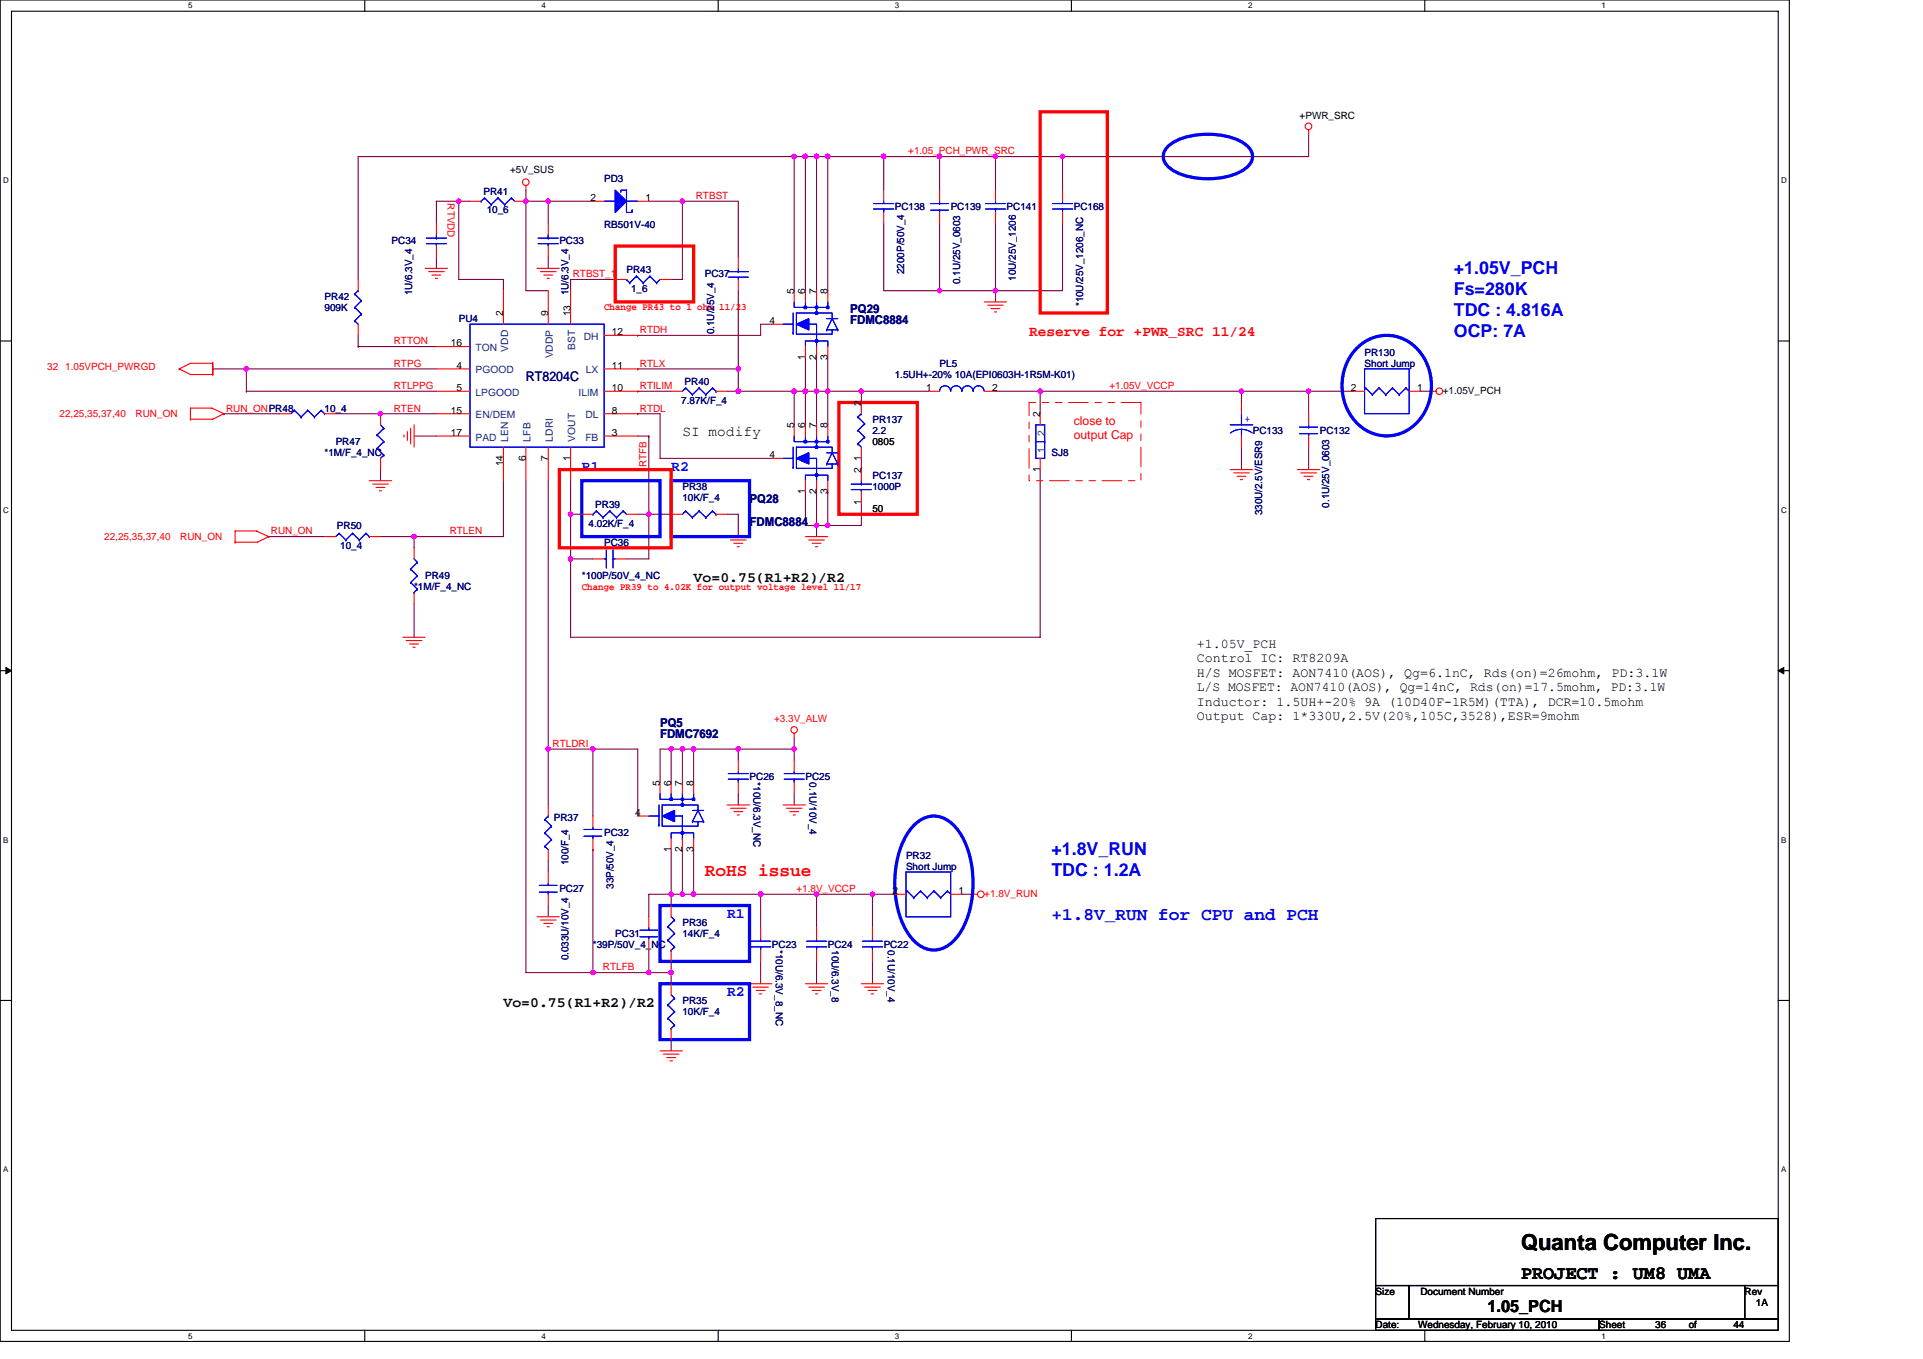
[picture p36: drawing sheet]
<svg xmlns="http://www.w3.org/2000/svg" width="297mm" height="210mm" viewBox="0 0 297 210" stroke-linecap="round" stroke-linejoin="round" font-family="sans-serif">
<defs><g id="words">
<text font-size="3.4" x="234.9" y="193.2">Quanta Computer Inc.</text>
<text font-size="2.9" x="234.9" y="197.7">PROJECT : UM8 UMA</text>
<g font-size="2.8" fill="#00f">
<text x="224.6" y="42.3">+1.05V_PCH</text>
<text x="224.6" y="45.6">Fs=280K</text>
<text x="224.6" y="48.8">TDC : 4.816A</text>
<text x="224.6" y="52.1">OCP: 7A</text>
<text x="162.4" y="132.1">+1.8V_RUN</text>
<text x="162.4" y="135.4">TDC : 1.2A</text>
<text x="162.4" y="142.2">+1.8V_RUN for CPU and PCH</text>
</g>
<text font-size="2.8" fill="#f00" x="108.9" y="135.3">RoHS issue</text>
<text font-size="2.6" x="229.8" y="202.8">1.05_PCH</text>
<text font-size="2.2" fill="#f00" x="159" y="52">Reserve for +PWR_SRC 11/24</text>
<g font-size="2.2">
<text x="105.4" y="67.4">SI modify</text>
<text x="107.1" y="90">Vo=0.75(R1+R2)/R2</text>
<text x="77.8" y="155.6">Vo=0.75(R1+R2)/R2</text>
</g>
<g font-size="2.2" fill="#00f">
<text x="89.9" y="72.7">R1</text>
<text x="103.7" y="72.7">R2</text>
<text x="112.3" y="141.8">R1</text>
<text x="112.3" y="153.9">R2</text>
</g>
<text font-size="2.1" fill="#000080" x="81.2" y="58.8">RT8204C</text>
<g font-size="2.1">
<text x="184.9" y="100.1">+1.05V_PCH</text>
<text x="184.9" y="102.3">Control IC: RT8209A</text>
<text x="184.9" y="104.6">H/S MOSFET: AON7410(AOS), Qg=6.1nC, Rds(on)=26mohm, PD:3.1W</text>
<text x="184.9" y="106.8">L/S MOSFET: AON7410(AOS), Qg=14nC, Rds(on)=17.5mohm, PD:3.1W</text>
<text x="184.9" y="109">Inductor: 1.5UH+-20% 9A (10D40F-1R5M)(TTA), DCR=10.5mohm</text>
<text x="184.9" y="111.2">Output Cap: 1*330U,2.5V(20%,105C,3528),ESR=9mohm</text>
</g>
<g font-size="1.9" fill="#000080">
<text x="131.3" y="48.4">PQ29</text>
<text x="131.3" y="50.1">FDMC8884</text>
<text x="115.8" y="77.8">PQ28</text>
<text x="115.8" y="81.2">FDMC8884</text>
<text x="102" y="112.3">PQ5</text>
<text x="102" y="114">FDMC7692</text>
</g>
<g font-size="1.9" fill="#f00">
<text x="165.9" y="65.6">close to</text>
<text x="165.9" y="67.8">output Cap</text>
</g>
<g font-size="1.5" fill="#f00">
<text x="140.3" y="23.9">+1.05_PCH_PWR_SRC</text>
<text x="69.1" y="31.4" transform="rotate(90 69.1 31.4)">RTVDD</text>
<text x="107.5" y="30.8">RTBST</text>
<text x="88.5" y="42.8">RTBST_1</text>
<text x="93.3" y="47.9">Change PR43 to 1 ohm 11/23</text>
<text x="60.8" y="53.2">RTTON</text>
<text x="98.8" y="51.5">RTDH</text>
<text x="7.3" y="57.2">32</text>
<text x="10.1" y="57.2">1.05VPCH_PWRGD</text>
<text x="60.8" y="56.7">RTPG</text>
<text x="98.8" y="56.7">RTLX</text>
<text x="9.2" y="64.5">22,25,35,37,40</text>
<text x="21" y="64.5">RUN_ON</text>
<text x="34.9" y="63.6">RUN_ONPR48</text>
<text x="60.8" y="63.6">RTEN</text>
<text x="60.8" y="60.1">RTLPPG</text>
<text x="98.8" y="63.6">RTDL</text>
<text x="98.8" y="60.1">RTILIM</text>
<text x="171.4" y="60.1">+1.05V_VCCP</text>
<text x="99.9" y="72.2" transform="rotate(-90 99.9 72.2)">RTFB</text>
<text x="16.1" y="83.4">22,25,35,37,40</text>
<text x="27.9" y="83.4">RUN_ON</text>
<text x="41.8" y="82.6">RUN_ON</text>
<text x="69.5" y="82.6">RTLEN</text>
<text x="89.9" y="91.1">Change PR39 to 4.02K for output voltage level 11/17</text>
<text x="119.6" y="111.6">+3.3V_ALW</text>
<text x="85.4" y="115.4">RTLDRI</text>
<text x="123" y="137.8">+1.8V_VCCP</text>
<text x="152" y="138.5">+1.8V_RUN</text>
<text x="93.1" y="149.9">RTLFB</text>
</g>
<g font-size="1.5">
<text x="200.7" y="18.3">+PWR_SRC</text>
<text x="78.8" y="26.8">+5V_SUS</text>
<text x="91.2" y="31.1">2</text>
<text x="99.7" y="31.1">1</text>
<text x="122.7" y="45.4" transform="rotate(-90 122.7 45.4)">5</text>
<text x="124.4" y="45.4" transform="rotate(-90 124.4 45.4)">6</text>
<text x="126.1" y="45.4" transform="rotate(-90 126.1 45.4)">7</text>
<text x="127.8" y="45.4" transform="rotate(-90 127.8 45.4)">8</text>
<text x="69.6" y="53.5">16</text>
<text x="77.7" y="48.9" transform="rotate(-90 77.7 48.9)">2</text>
<text x="84.7" y="48.9" transform="rotate(-90 84.7 48.9)">9</text>
<text x="88.1" y="48.9" transform="rotate(-90 88.1 48.9)">13</text>
<text x="94.5" y="51.8">12</text>
<text x="118.8" y="50.1">4</text>
<text x="70.5" y="57">4</text>
<text x="94.5" y="57">11</text>
<text x="124.4" y="55.6" transform="rotate(-90 124.4 55.6)">1</text>
<text x="126.1" y="55.6" transform="rotate(-90 126.1 55.6)">2</text>
<text x="127.8" y="55.6" transform="rotate(-90 127.8 55.6)">3</text>
<text x="69.6" y="63.9">15</text>
<text x="70.5" y="60.4">5</text>
<text x="94.5" y="63.9">8</text>
<text x="94.5" y="60.4">10</text>
<text x="133" y="62.7" transform="rotate(-90 133 62.7)">2</text>
<text x="143" y="60.4">1</text>
<text x="153.2" y="60.4">2</text>
<text x="160.7" y="64.4" transform="rotate(-90 160.7 64.4)">2</text>
<text x="208.7" y="60.4">2</text>
<text x="218.9" y="60.4">1</text>
<text x="222.9" y="60.8">+1.05V_PCH</text>
<text x="69.6" y="67.4">17</text>
<text x="81.2" y="71.2" transform="rotate(-90 81.2 71.2)">6</text>
<text x="84.7" y="71.2" transform="rotate(-90 84.7 71.2)">7</text>
<text x="88.1" y="71.2" transform="rotate(-90 88.1 71.2)">1</text>
<text x="94.5" y="67.4">3</text>
<text x="118.8" y="70.8">4</text>
<text x="122.7" y="66.2" transform="rotate(-90 122.7 66.2)">5</text>
<text x="124.4" y="66.2" transform="rotate(-90 124.4 66.2)">6</text>
<text x="126.1" y="66.2" transform="rotate(-90 126.1 66.2)">7</text>
<text x="127.8" y="66.2" transform="rotate(-90 127.8 66.2)">8</text>
<text x="133" y="71.2" transform="rotate(-90 133 71.2)">1</text>
<text x="134.8" y="68.8">0805</text>
<text x="77.7" y="72.1" transform="rotate(-90 77.7 72.1)">14</text>
<text x="124.4" y="76.4" transform="rotate(-90 124.4 76.4)">1</text>
<text x="126.1" y="76.4" transform="rotate(-90 126.1 76.4)">2</text>
<text x="127.8" y="76.4" transform="rotate(-90 127.8 76.4)">3</text>
<text x="133" y="73.1" transform="rotate(-90 133 73.1)">2</text>
<text x="160.7" y="72.9" transform="rotate(-90 160.7 72.9)">1</text>
<text x="133" y="78.1" transform="rotate(-90 133 78.1)">1</text>
<text x="134.8" y="79.1">50</text>
<text x="101.9" y="121.4" transform="rotate(-90 101.9 121.4)">5</text>
<text x="103.6" y="121.4" transform="rotate(-90 103.6 121.4)">6</text>
<text x="105.4" y="121.4" transform="rotate(-90 105.4 121.4)">7</text>
<text x="107.1" y="121.4" transform="rotate(-90 107.1 121.4)">8</text>
<text x="98.1" y="126.1">4</text>
<text x="103.6" y="131.6" transform="rotate(-90 103.6 131.6)">1</text>
<text x="105.4" y="131.6" transform="rotate(-90 105.4 131.6)">2</text>
<text x="107.1" y="131.6" transform="rotate(-90 107.1 131.6)">3</text>
<text x="137.9" y="138.2">2</text>
<text x="148.1" y="138.2">1</text>
<text x="212.5" y="200">Size</text>
<text x="219.4" y="200">Document Number</text>
<text x="269.5" y="200">Rev</text>
<text x="271.2" y="201.8">1A</text>
<text x="212.5" y="205.2">Date:</text>
<text x="219.1" y="205.2">Wednesday, February 10, 2010</text>
<text x="247" y="205.2">Sheet</text>
<text x="255.7" y="205.2">36</text>
<text x="260.9" y="205.2">of</text>
<text x="267.8" y="205.2">44</text>
</g>
<g font-size="1.5" fill="#000080">
<text x="93.3" y="28.2">PD3</text>
<text x="74.7" y="30.1">PR41</text>
<text x="75.2" y="32.9">10_6</text>
<text x="93.3" y="35.3">RB501V-40</text>
<text x="138.2" y="32.5">PC138</text>
<text x="146.9" y="32.5">PC139</text>
<text x="155.5" y="32.5">PC141</text>
<text x="165.9" y="32.5">PC168</text>
<text x="60.5" y="37.7">PC34</text>
<text x="86.4" y="37.7">PC33</text>
<text x="50.1" y="46.3">PR42</text>
<text x="63.7" y="45.6" transform="rotate(-90 63.7 45.6)">1U/6.3V_4</text>
<text x="87.8" y="45.6" transform="rotate(-90 87.8 45.6)">1U/6.3V_4</text>
<text x="96.8" y="42.2">PR43</text>
<text x="97.5" y="45.1">1_6</text>
<text x="108.9" y="42.9">PC37</text>
<text x="139.7" y="42.3" transform="rotate(-90 139.7 42.3)">2200P/50V_4</text>
<text x="148.3" y="43.9" transform="rotate(-90 148.3 43.9)">0.1U/25V_0603</text>
<text x="156.9" y="43.4" transform="rotate(-90 156.9 43.4)">10U/25V_1206</text>
<text x="167.3" y="47.3" transform="rotate(-90 167.3 47.3)">*10U/25V_1206_NC</text>
<text x="50.1" y="48">909K</text>
<text x="70.9" y="49.8">PU4</text>
<text x="110.3" y="51.6" transform="rotate(-90 110.3 51.6)">0.1U/25V_4</text>
<text x="105.7" y="59.4">PR40</text>
<text x="138.2" y="58.4">1.5UH+-20% 10A(EPI0603H-1R5M-K01)</text>
<text x="145.1" y="56.7">PL5</text>
<text x="210.8" y="54.9">PR130</text>
<text x="210.8" y="56.7">Short Jump</text>
<text x="50.1" y="63.6">10_4</text>
<text x="105.2" y="62.4">7.87K/F_4</text>
<text x="134.8" y="65.3">PR137</text>
<text x="50.1" y="70.5">*1M/F_4_NC</text>
<text x="51.9" y="68.8">PR47</text>
<text x="134.8" y="67">2.2</text>
<text x="162.4" y="70.5">SJ8</text>
<text x="193.5" y="67">PC133</text>
<text x="203.9" y="67">PC132</text>
<text x="105.4" y="75.7">PR38</text>
<text x="105.4" y="77.4">10K/F_4</text>
<text x="134.8" y="74">PC137</text>
<text x="134.8" y="75.7">1000P</text>
<text x="52" y="81.7">PR50</text>
<text x="90.9" y="81.4">4.02K/F_4</text>
<text x="91.9" y="78.4">PR39</text>
<text x="194.9" y="79.6" transform="rotate(-90 194.9 79.6)">330U/2.5V/ESR9</text>
<text x="205.3" y="78.4" transform="rotate(-90 205.3 78.4)">0.1U/25V_0603</text>
<text x="52.6" y="84.8">10_4</text>
<text x="65.7" y="89.5">PR49</text>
<text x="89.9" y="89.5">*100P/50V_4_NC</text>
<text x="93.3" y="84.3">PC36</text>
<text x="64" y="91.2">*1M/F_4_NC</text>
<text x="115.8" y="120.6">PC26</text>
<text x="116.4" y="120.9" transform="rotate(90 116.4 120.9)">*10U/6.3V_NC</text>
<text x="124.4" y="120.6">PC25</text>
<text x="125" y="120.9" transform="rotate(90 125 120.9)">0.1U/10V_4</text>
<text x="85.6" y="126.8">PR37</text>
<text x="93.3" y="129.2">PC32</text>
<text x="86.4" y="137.9">PC27</text>
<text x="87.8" y="133.7" transform="rotate(-90 87.8 133.7)">100/F_4</text>
<text x="94.8" y="137.3" transform="rotate(-90 94.8 137.3)">33P/50V_4</text>
<text x="140" y="132.7">PR32</text>
<text x="140" y="134.4">Short Jump</text>
<text x="105.4" y="143">PR36</text>
<text x="87.8" y="148.4" transform="rotate(-90 87.8 148.4)">0.033U/10V_4</text>
<text x="91.6" y="146.5">*39P/50V_4_NC</text>
<text x="95" y="144.8">PC31</text>
<text x="105.4" y="144.8">14K/F_4</text>
<text x="119.2" y="146.5">PC23</text>
<text x="119.9" y="146.8" transform="rotate(90 119.9 146.8)">*10U/6.3V_8_NC</text>
<text x="127.9" y="146.5">PC24</text>
<text x="128.5" y="146.8" transform="rotate(90 128.5 146.8)">10U/6.3V_8</text>
<text x="136.5" y="146.5">PC22</text>
<text x="137.1" y="146.8" transform="rotate(90 137.1 146.8)">0.1U/10V_4</text>
<text x="105.4" y="155.1">PR35</text>
<text x="105.4" y="156.8">10K/F_4</text>
</g>
<g font-size="1.5" fill="#004080">
<text x="90.2" y="52.5">DH</text>
<text x="73.5" y="57.7">PGOOD</text>
<text x="73.5" y="54.3">TON</text>
<text x="78.5" y="54.3" transform="rotate(-90 78.5 54.3)">VDD</text>
<text x="85.4" y="55.4" transform="rotate(-90 85.4 55.4)">VDDP</text>
<text x="88.9" y="54.1" transform="rotate(-90 88.9 54.1)">BST</text>
<text x="90.5" y="57.7">LX</text>
<text x="73.5" y="61.2">LPGOOD</text>
<text x="73.5" y="64.6">EN/DEM</text>
<text x="89.4" y="61.2">ILIM</text>
<text x="90.4" y="64.6">DL</text>
<text x="73.5" y="68.1">PAD</text>
<text x="78.5" y="68.2" transform="rotate(-90 78.5 68.2)">LEN</text>
<text x="82" y="68.2" transform="rotate(-90 82 68.2)">LFB</text>
<text x="85.4" y="68.2" transform="rotate(-90 85.4 68.2)">LDRI</text>
<text x="88.9" y="68.2" transform="rotate(-90 88.9 68.2)">VOUT</text>
<text x="90.4" y="68.1">FB</text>
<text x="161.4" y="70" transform="rotate(-90 161.4 70)">1</text>
<text x="161.4" y="67.4" transform="rotate(-90 161.4 67.4)">2</text>
</g>
<text font-size="1.5" fill="#00f" x="192.3" y="65.2">+</text>
<g font-size="1.2">
<text x="29.1" y="1.3">5</text>
<text x="83.6" y="1.3">4</text>
<text x="138.2" y="1.3">3</text>
<text x="192.8" y="1.3">2</text>
<text x="247.4" y="1.3">1</text>
<text x=".5" y="28.3">D</text>
<text x="275.1" y="28.3">D</text>
<text x=".5" y="79.2">C</text>
<text x="275.1" y="79.2">C</text>
<text x=".5" y="130.2">B</text>
<text x="275.1" y="130.2">B</text>
<text x=".5" y="181.1">A</text>
<text x="275.1" y="181.1">A</text>
<text x="29.1" y="206.8">5</text>
<text x="83.6" y="206.8">4</text>
<text x="138.2" y="206.8">3</text>
<text x="192.8" y="206.8">2</text>
<text x="247.4" y="206.8">1</text>
</g>
</g></defs>
<path d="M0 0h276.4v207.3h-276.4zM1.8 1.7h272.9v203.8h-272.9z" fill="none" stroke="#000" stroke-width=".17"/>
<g fill="#fff">
<path d="M29.1 .2h.6v1.4h-.6z"/>
<path d="M29.1 205.7h.6v1.4h-.6z"/>
</g>
<path d="M56.3 0v1.7M56.3 205.5v1.8" fill="none" stroke="#000" stroke-width=".17"/>
<g fill="#fff">
<path d="M83.6 .2h.7v1.4h-.7z"/>
<path d="M83.6 205.7h.7v1.4h-.7z"/>
</g>
<path d="M110.9 0v1.7M110.9 205.5v1.8" fill="none" stroke="#000" stroke-width=".17"/>
<g fill="#fff">
<path d="M138.2 .2h.7v1.4h-.7z"/>
<path d="M138.2 205.7h.7v1.4h-.7z"/>
</g>
<path d="M165.5 0v1.7M165.5 205.5v1.8" fill="none" stroke="#000" stroke-width=".17"/>
<g fill="#fff">
<path d="M192.8 .2h.6v1.4h-.6z"/>
<path d="M192.8 205.7h.6v1.4h-.6z"/>
</g>
<path d="M220.1 0v1.7M220.1 205.5v1.8" fill="none" stroke="#000" stroke-width=".17"/>
<g fill="#fff">
<path d="M247.4 .2h.6v1.4h-.6z"/>
<path d="M247.4 205.7h.6v1.4h-.6z"/>
<path d="M.5 27.2h.8v1.4h-.8z"/>
<path d="M275.1 27.2h.9v1.4h-.9z"/>
<path d="M.5 78.1h.8v1.4h-.8z"/>
<path d="M275.1 78.1h.9v1.4h-.9z"/>
</g>
<path d="M0 52.7h1.8M274.7 52.7h1.7" fill="none" stroke="#000" stroke-width=".17"/>
<g fill="#fff">
<path d="M.5 129.1h.8v1.4h-.8z"/>
<path d="M275.1 129.1h.8v1.4h-.8z"/>
</g>
<path d="M0 103.6h1.8M274.7 103.6h1.7" fill="none" stroke="#000" stroke-width=".17"/>
<path d="M.9 103.1l.9 .5-.9 .5zM274.7 103.6l.8-.5v1z" fill="#000" stroke="#000" stroke-width=".15"/>
<g fill="#fff">
<path d="M.5 180h.8v1.4h-.8z"/>
<path d="M275.1 180h.8v1.4h-.8z"/>
</g>
<path d="M0 154.6h1.8M274.7 154.6h1.7M212.5 188.3h62.2v10.3h-62.2zM212.5 198.6h5.2v5.2h-5.2zM217.7 198.6h51.8v5.2h-51.8zM269.5 198.6h5.2v5.2h-5.2zM212.5 203.8h34.5v1.7h-34.5zM247 203.8h27.7v1.7h-27.7z" fill="none" stroke="#000" stroke-width=".17"/>
<g fill="none" stroke="#800040" stroke-width=".17">
<path d="M67.4 31.1v3.4M67.4 39.7v1.8M67.4 31.1h.1M67.4 31.1h3.5M70.9 31.1v12.1h6.9v1.7M70.9 31.1h1.7M81.2 31.1h3.5M81.2 29.4v1.7M81.2 31.1h.1M81.2 31.1v13.8h3.5M84.7 31.1h.1M84.7 31.1v3.4"/>
<path d="M84.7 39.7v1.8M84.7 31.1h6.9M100.2 31.1h5.2M105.4 31.1h.1M105.4 31.1h8.6v8.6M105.4 31.1v12.1h-1.7M122.7 24.2h.1M122.7 24.2h-67.4v19M122.7 24.2v20.7M122.7 24.2h31.1M124.4 24.2h.1M124.4 24.2v20.7"/>
<path d="M126.1 24.2h.1M126.1 24.2v20.7M127.9 24.2h.1M127.9 24.2v20.7M136.5 24.2h.1M136.5 34.5v10.4h8.6M136.5 24.2v5.2M145.1 24.2v5.2M145.1 34.5v10.4M145.1 24.2h.1M153.8 34.5v10.4M153.8 24.2h.1"/>
<path d="M153.8 24.2h10.3M153.8 24.2v5.2M164.1 24.2h.1M164.1 34.5v10.4h-10.3M164.1 24.2v5.2M202.1 20.7v3.5h-38M32.9 57h.1M32.9 57h34.5M38.1 57h.1M38.1 57v3.5M55.3 53.6h.1M55.3 51.8v1.8"/>
<path d="M55.3 53.6h12.1M88.1 43.2h.1M88.1 43.2h6.9M88.1 43.2v1.7M98.5 51.8h.1M98.5 57h.1M98.5 57h15.5M114 44.9v12.1M114 57h.1M114 57v3.5M119.2 50.1h-1.7v1.7h-19M124.4 55.3v5.2"/>
<path d="M126.1 55.3v5.2M127.9 55.3v5.2M145.1 44.9h.1M145.1 44.9h8.7M153.8 44.9v1.8M153.8 44.9h.1M34.6 63.9h.1M34.6 63.9h8.6M38.1 60.5h.1M38.1 60.5h29.3M51.9 63.9h6.9M58.8 63.9h.1"/>
<path d="M58.8 72.6v1.7M58.8 63.9h8.6M64 67.4h3.4M77.8 74.3v8.6h-13.8M81.2 74.3v76h10.4M84.7 74.3v41.4M88.1 79.5h1.8M88.1 74.3v5.2M88.1 79.5h.1M88.1 79.5v6.9M98.5 67.4h1.7M98.5 79.5h1.7"/>
<path d="M98.5 63.9h3.5v6.9h17.2M98.5 63.9h.1M98.5 60.5h.1M98.5 60.5h5.2M100.2 67.4h.1M100.2 79.5h.1M100.2 79.5v6.9h-3.4M100.2 67.4v12.1M100.2 79.5h3.5M112.3 79.5h1.7v3.4M112.3 60.5h1.7M114 60.5h.1"/>
<path d="M114 60.5h12.1M122.7 60.5h.1M122.7 60.5v5.1M124.4 76v5.2h1.7M124.4 60.5v5.1M124.4 60.5h.1M126.1 60.5v5.1M126.1 76h.1M126.1 60.5h1.8M126.1 76v5.2M127.9 76h.1M127.9 60.5v5.1"/>
<path d="M127.9 60.5h5.2v1.7M127.9 60.5h.1M127.9 76v5.2M133.1 77.7v3.5h-5.2M133.1 60.5h.1M133.1 70.8v1.8M133.1 60.5h10.3M153.8 60.5h6.9v3.4M160.7 72.6v25.9h-72.6v-12.1M160.7 60.5h.1M160.7 60.5h31.1M191.8 69.1v3.5"/>
<path d="M191.8 60.5h.1M191.8 60.5h10.3M191.8 60.5v1.7M202.1 60.5h.1M202.1 69.1v3.5M202.1 60.5v3.4M202.1 60.5h6.9M219.4 60.5h1.7M41.5 82.9h.1M41.5 82.9h8.6M58.8 82.9h5.2M64 82.9v1.7"/>
<path d="M64 93.3v5.2M64 82.9h.1M88.1 86.4h3.5M126.1 81.2v1.7M126.1 81.2h1.8M84.7 115.7h.1M84.7 115.7h13.8v10.4M84.7 115.7v8.7M91.6 115.7h.1M91.6 115.7v10.4M103.7 115.7h-1.7v5.2M103.7 115.7v5.2"/>
<path d="M103.7 115.7h.1M103.7 115.7h19M105.4 115.7h.1M105.4 115.7v5.2M107.1 115.7v5.2M107.1 115.7h.1M114 115.7v1.8M114 115.7h.1M122.7 115.7v1.8M122.7 114v1.7M84.7 133v1.7M84.7 139.9v1.7"/>
<path d="M91.6 131.3h.1M91.6 131.3v19M103.7 138.2h1.7M103.7 138.2h.1M103.7 138.2h-3.5v3.4M103.7 131.3v6.9M103.7 138.2v1.7M105.4 131.3h.1M105.4 138.2h.1M105.4 138.2h29.4M105.4 131.3v6.9M107.1 131.3v6.9"/>
<path d="M107.1 138.2h.1M114 122.6v1.8M117.5 138.2v5.2M117.5 138.2h.1M122.7 122.6v1.8M126.1 138.2h.1M126.1 138.2v5.2M134.8 138.2h3.4M134.8 138.2v5.2M148.6 138.2h1.7M91.6 150.3h.1M91.6 150.3h12.1"/>
<path d="M100.2 150.3h.1M100.2 146.8v3.5M103.7 150.3v1.7M103.7 148.5v1.8M117.5 148.5v3.5M126.1 148.5v3.5M134.8 148.5v3.5M103.7 160.6v1.8"/>
</g>
<g fill="#f0f" stroke="#f0f" stroke-width=".17">
<circle cx="202.1" cy="60.4" r=".34"/>
<circle cx="105.4" cy="115.7" r=".34"/>
<circle cx="145.1" cy="24.2" r=".34"/>
<circle cx="136.5" cy="24.2" r=".34"/>
<circle cx="127.8" cy="24.2" r=".34"/>
<circle cx="126.1" cy="24.2" r=".34"/>
<circle cx="124.4" cy="24.2" r=".34"/>
<circle cx="122.7" cy="24.2" r=".34"/>
<circle cx="91.6" cy="115.7" r=".34"/>
<circle cx="122.7" cy="115.7" r=".34"/>
<circle cx="81.2" cy="31.1" r=".34"/>
<circle cx="134.8" cy="138.2" r=".34"/>
<circle cx="126.1" cy="138.2" r=".34"/>
<circle cx="105.4" cy="31.1" r=".34"/>
<circle cx="88.1" cy="86.4" r=".34"/>
<circle cx="88.1" cy="79.4" r=".33"/>
<circle cx="100.2" cy="79.4" r=".33"/>
<circle cx="84.7" cy="31.1" r=".34"/>
<circle cx="58.8" cy="63.9" r=".34"/>
<circle cx="122.7" cy="60.4" r=".34"/>
<circle cx="114" cy="60.4" r=".34"/>
<circle cx="127.8" cy="81.2" r=".34"/>
<circle cx="124.4" cy="60.4" r=".34"/>
<circle cx="70.8" cy="31.1" r=".34"/>
<circle cx="191.7" cy="60.4" r=".34"/>
<circle cx="153.8" cy="24.2" r=".34"/>
<circle cx="126.1" cy="81.2" r=".34"/>
<circle cx="153.8" cy="44.9" r=".33"/>
<circle cx="145.1" cy="44.9" r=".33"/>
<circle cx="126.1" cy="60.4" r=".34"/>
<circle cx="117.5" cy="138.2" r=".34"/>
<circle cx="63.9" cy="82.9" r=".34"/>
<circle cx="103.7" cy="138.2" r=".34"/>
<circle cx="114" cy="57" r=".34"/>
<circle cx="84.7" cy="115.7" r=".34"/>
<circle cx="103.7" cy="150.3" r=".34"/>
<circle cx="100.2" cy="150.3" r=".34"/>
<circle cx="91.6" cy="150.3" r=".34"/>
<circle cx="105.4" cy="138.2" r=".34"/>
<circle cx="107.1" cy="138.2" r=".34"/>
<circle cx="114" cy="115.7" r=".34"/>
<circle cx="107.1" cy="115.7" r=".34"/>
<circle cx="103.7" cy="115.7" r=".34"/>
<circle cx="160.7" cy="60.4" r=".34"/>
<circle cx="133" cy="60.4" r=".34"/>
<circle cx="127.8" cy="60.4" r=".34"/>
<circle cx="38" cy="57" r=".34"/>
<circle cx="164.1" cy="24.2" r=".34"/>
</g>
<g fill="none" stroke="#f00" stroke-width=".17">
<path d="M67.4 34.5v1.8M67.4 38v1.7M72.6 31.1h1.7M79.5 31.1h1.7M81.2 28.7v.7M84.7 34.5v1.8M84.7 38v1.7M91.6 31.1h1.7M98.5 31.1h1.7M114 39.7v1.8M136.5 29.4v1.7M136.5 32.8v1.7"/>
<path d="M145.1 29.4v1.7M145.1 32.8v1.7M153.8 29.4v1.7M153.8 32.8v1.7M164.1 29.4v1.7M164.1 32.8v1.7M202.1 20v.7M27.7 57l1.7 .9h3.5M27.7 57h.1M32.9 56v1.7M32.9 56.1h-3.5l-1.7 .9M32.9 57.9h.1"/>
<path d="M32.9 56.3v1.6M55.3 43.2v1.7M55.3 50.1v1.7M65.7 41.5h3.4M66.2 42h2.4M66.7 42.5h1.4M67.2 43h.4M67.4 57h5.2M67.4 53.6h5.2M77.8 44.9v5.2M82.9 41.5h3.5M83.5 42h2.4"/>
<path d="M84 42.5h1.4M84.5 43h.4M84.7 44.9v5.2M88.1 44.9v5.2M93.3 57h5.2M93.3 51.8h5.2M95 43.2h1.8M102 43.2h1.7M114 43.2v1.7M119.2 50.1h1.7M122.7 44.9v1.8M124.4 44.9v1.8"/>
<path d="M124.4 53.6v1.7M126.1 44.9v1.8M126.1 53.6v1.7M127.9 44.9v1.8M127.9 53.6v1.7M152 46.7h3.5M152.6 47.2h2.4M153.1 47.7h1.3M153.6 48.2h.3M29.4 64.8h.1M34.6 63.9l-1.9-.8h-3.3v1.7M34.6 63.9l-1.7 .9h-3.5"/>
<path d="M34.6 63.9h.1M43.2 63.9h1.8M50.1 63.9h1.8M57 74.3h3.5M57.6 74.8h2.4M58.1 75.3h1.4M58.6 75.8h.3M58.8 63.9v1.7M58.8 70.8v1.8M62.4 67.2v.3M62.9 66.7v1.4M63.4 66.2v2.4"/>
<path d="M64 65.6v3.5M67.4 60.5h5.2M67.4 67.4h5.2M67.4 63.9h5.2M77.8 69.1v5.2M81.2 69.1v5.2M84.7 69.1v5.2M88.1 69.1v5.2M89.9 79.5h1.7M93.3 60.5h5.2M93.3 67.4h5.2M93.3 63.9h5.2"/>
<path d="M96.8 79.5h1.7M103.7 79.5h1.7M103.7 60.5h1.7M110.6 79.5h1.7M110.6 60.5h1.7M119.2 70.8h1.7M122.7 65.6v1.8M124.4 65.6v1.8M124.4 74.3v1.7M126.1 65.6v1.8M126.1 74.3v1.7M127.9 65.6v1.8"/>
<path d="M127.9 74.3v1.7M133.1 62.2v1.7M133.1 69.1v1.7M133.1 72.6v1.7M133.1 76v1.7M143.4 60.5h1.7M152 60.5h1.8M160.7 63.9v1.7M160.7 70.8v1.8M190 72.6h3.5M190.6 73.1h2.4M191.1 73.6h1.4"/>
<path d="M191.6 74.1h.3M191.8 62.2v1.7M191.8 67.4v1.7M200.4 72.6h3.5M200.9 73.1h2.4M201.4 73.6h1.4M201.9 74.1h.4M202.1 63.9v1.7M202.1 67.4v1.7M209 60.5h1.8M217.7 60.5h1.7M221.1 60.5h.7"/>
<path d="M36.3 83.8h.1M41.5 82.9l-1.9-.9h-3.3v1.8M41.5 82.9l-1.7 .9h-3.5M41.5 82.9h.1M50.1 82.9h1.8M57 82.9h1.8M62.2 98.5h3.5M62.7 99h2.5M63.3 99.5h1.3M64 84.6v1.8M64 91.5v1.8M91.6 86.4h1.7"/>
<path d="M95 86.4h1.8M112.3 82.9h3.5M112.8 83.4h2.4M113.3 83.9h1.4M113.9 84.5h.3M124.4 82.9h3.5M124.9 83.4h2.4M125.5 83.9h1.3M126 84.5h.3M63.8 100h.3M114 117.5v1.7M122.7 113.3v.7"/>
<path d="M122.7 117.5v1.7M84.7 124.4v1.7M84.7 131.3v1.7M84.7 134.7v1.8M84.7 138.2v1.7M91.6 126.1v1.7M91.6 129.5v1.8M98.5 126.1h1.7M102 120.9v1.7M103.7 120.9v1.7M103.7 129.5v1.8M103.7 139.9v1.7"/>
<path d="M105.4 120.9v1.7M105.4 129.5v1.8M107.1 120.9v1.7M107.1 129.5v1.8M112.3 124.4h3.5M112.8 124.9h2.4M113.3 125.4h1.4M113.9 125.9h.3M114 120.9v1.7M120.9 124.4h3.5M121.5 124.9h2.4M122 125.4h1.4"/>
<path d="M122.5 125.9h.3M122.7 120.9v1.7M138.2 138.2h1.8M146.9 138.2h1.7M150.3 138.2h.7M82.9 141.6h3.5M83.5 142.2h2.4M84 142.7h1.4M84.5 143.2h.4M100.2 141.6v1.8M100.2 145.1v1.7M103.7 146.8v1.7"/>
<path d="M103.7 152v1.7M103.7 158.9v1.7M115.8 152h3.4M116.3 152.5h2.4M116.8 153h1.4M117.3 153.6h.4M117.5 143.4v1.7M117.5 146.8v1.7M124.4 152h3.5M124.9 152.5h2.4M125.5 153h1.3M126 153.6h.3"/>
<path d="M126.1 143.4v1.7M126.1 146.8v1.7M133.1 152h3.4M133.6 152.5h2.4M134.1 153h1.4M134.6 153.6h.3M134.8 143.4v1.7M134.8 146.8v1.7M102 162.4h3.4M102.5 162.9h2.4M103 163.4h1.4M103.5 163.9h.4"/>
<circle cx="202.1" cy="19.5" r=".51"/>
<circle cx="81.2" cy="28.1" r=".51"/>
<circle cx="222.3" cy="60.4" r=".51"/>
<circle cx="122.7" cy="112.8" r=".51"/>
<circle cx="151.5" cy="138.2" r=".51"/>
</g>
<path d="M180.4 22.6a10 10 0 0 1 7.3-1.8 8.5 8.5 0 0 1 5 1.8 2.01 2.01 0 0 1 0 3.2 10 10 0 0 1-7.2 1.8 8.4 8.4 0 0 1-5.1-1.8 2.02 2.02 0 0 1 0-3.2zM209.7 53.7a6.5 6.5 0 0 1 10.3 1.7 8.3 8.3 0 0 1-2.9 11.2 6.6 6.6 0 0 1-9.2-3.7 8.5 8.5 0 0 1 1.8-9.2zM89.9 74.3h12.1v8.6h-12.1zM103.7 74.3h12.1v8.6h-12.1zM102 139.9h13.8v8.6h-13.8zM141.2 127.5a4 4 0 0 1 6.1 0 12.9 12.9 0 0 1 3 8.9 13 13 0 0 1-3 9 4 4 0 0 1-6.1 0 13 13 0 0 1-3-9 13 13 0 0 1 3-8.9zM102 152h13.8v8.6h-13.8z" fill="none" stroke="#00f" stroke-width=".51"/>
<path d="M159 62.2h17.2v12.1h-17.2z" fill="none" stroke="#f00" stroke-width=".15" stroke-dasharray="3 1 1 1 1 1"/>
<path d="M160.7 17.3h10.3v31.1h-10.3zM95 38h12.1v8.7h-12.1zM86.4 72.6h17.3v12h-17.3zM129.6 62.2h12.1v17.3h-12.1z" fill="none" stroke="#f00" stroke-width=".51"/>
<g fill="none" stroke="#00f" stroke-width=".17">
<path d="M65.8 36.8h3.2M65.8 37.7h3.2M67.4 37.7v.3M67.4 36.8h.1M67.4 36.3v.5M74.3 31.1h.1M74.8 30.6h.1M74.8 30.6l1.1 1M74.8 30.6l-.5 .5M75.9 31.6h.1M76.9 30.6h.1M76.9 30.6l1.1 1"/>
<path d="M76.9 30.6l-1 1M78 31.6h.1M79 30.6h.1M79 30.6l.5 .5M79 30.6l-1 1M83.1 36.8h3.1M83.1 37.7h3.1M84.7 37.7v.3M84.7 36.8h.1M84.7 36.3v.5M93.3 31.1h1.7M95.9 29.7v-.3h.9v3.4h.8v-.3"/>
<path d="M96.8 31.1h1.7M97.6 32.5h.1M134.9 32.3h3.1M134.9 31.5h3.1M136.5 31.1v.4M136.5 32.3h.1M136.5 32.3v.5M143.8 31.5h2.7M143.8 32.5h2.7M145.1 32.5v.3M145.1 31.5h.1M145.1 31.1v.4"/>
<path d="M152.2 32.3h3.1M152.2 31.5h3.1M153.8 31.1v.4M153.8 32.3h.1M153.8 32.3v.5M162.6 32.3h3.1M162.6 31.5h3.1M164.1 31.1v.4M164.1 32.3h.1M164.1 32.3v.5M54.8 49.6h.1M54.8 47.5h.1"/>
<path d="M54.8 45.4h.1M54.8 49.6l.5 .5M54.8 47.5l1 1M54.8 45.4l1 1.1M55.3 44.9h.1M55.3 44.9l-.5 .5M55.8 48.5h.1M55.8 46.5h.1M55.8 48.5l-1 1.1M55.8 46.5l-1 1M72.6 50.1h20.7v19h-20.7zM96.8 43.2h.1"/>
<path d="M96.8 43.2l.5 .5M97.3 43.7h.1M98.3 42.7h.1M98.3 42.7l1.1 1M98.3 42.7l-1 1M99.4 43.7h.1M100.4 42.7h.1M100.4 42.7l1 1M100.4 42.7l-1 1M101.4 43.7h.1M102 43.2l-.6 .5M105.9 59.9h.1"/>
<path d="M105.9 59.9l-.5 .6M105.9 59.9l1.1 1.1M108 59.9h.1M108 59.9l-1 1.1M108 59.9l1 1.1M110.1 59.9h.1M110.1 59.9l-1.1 1.1M110.1 59.9l.5 .6M112.5 42h3.1M112.5 42.8h3.1M114 42.8v.4M114 42h.1"/>
<path d="M114 41.5v.5M120.9 50.1h1.6M122.5 48.4v3.2M122.7 46.7v.8h1.9v-.2h-.4v.4h.4v-.4M124.4 46.7v.8h3.5v-.8M124.4 53.6v-.9h3.5v.9M124.9 50.1h1.2v2.6M126 48.2h.3v.3h-.3zM126.1 46.7v1h.2v-.4h-.3v.4h.1v-.2M126.1 47.7v.7M126.1 52.5h-.1v.4h.3v-.4h-.2v1.1M126.1 53.6h.1"/>
<path d="M127.7 47.3h.3v.4h-.3zM127.7 49.2h1.7M127.7 51h.1M127.9 51h1.5M128.5 49.2v-.8h-5.5v3.2h5.5v-.6M128.5 49.2l-.8 1.8M128.5 49.2l.9 1.8M129.4 51h.1M210.8 57h6.9v6.9h-6.9zM210.9 59.9h.1M210.9 59.9l1.1 1.1M213 59.9h.1"/>
<path d="M213 59.9l1.1 1.1M213 59.9l-1 1.1M215.1 59.9h.1M215.1 59.9l1 1.1M215.1 59.9l-1 1.1M217.2 59.9h.1M217.2 59.9l.5 .6M217.2 59.9l-1.1 1.1M45.5 63.4h.1M45.5 63.4l-.5 .5M45.5 63.4l1 1M46.5 64.4h.1"/>
<path d="M47.5 63.4h.1M47.5 63.4l-1 1M47.5 63.4l1.1 1M48.6 64.4h.1M49.6 63.4h.1M49.6 63.4l-1 1M49.6 63.4l.5 .5M50.1 63.9h.1M58.2 67.2h.1M58.2 69.3h.1M58.2 67.2l1.1 1M58.2 69.3l1.1 1"/>
<path d="M58.8 70.8h.1M58.8 65.6l.5 .6M59.3 66.2h.1M59.3 68.2h.1M59.3 70.3h.1M59.3 66.2l-1.1 1M59.3 68.2l-1.1 1.1M59.3 70.3l-.5 .5M91.6 79.5h.1M92.1 79h.1M92.1 79l1.1 1M92.1 79l-.5 .5"/>
<path d="M93.2 80h.1M94.2 79h.1M94.2 79l1 1M94.2 79l-1 1M95.2 80h.1M96.3 79h.1M96.3 79l.5 .5M96.3 79l-1.1 1M105.9 79h.1M105.9 79l-.5 .5M105.9 79l1.1 1M107 80h.1"/>
<path d="M107 61h.1M108 79h.1M108 79l-1 1M108 79l1 1M109 80h.1M109 61h.1M110.1 79h.1M110.1 79l-1.1 1M110.1 79l.5 .5M110.6 79.5h.1M110.6 60.5h.1M120.9 70.8h1.6"/>
<path d="M122.5 69.1v3.3M122.7 67.4v.8h1.9v-.1h-.4v.3h.4v-.3M124.4 67.4v.8h3.5v-.8M124.4 74.3v-.9h3.5v.9M124.9 70.8h1.2v2.6M126 68.9h.3v.4h-.3zM126.1 67.4v1h.2v-.3h-.3v.3h.1v-.2M126.1 68.4v.7M126.1 73.2h-.1v.4h.3v-.4h-.2v1.1M126.1 74.3h.1M127.7 68.1h.3v.3h-.3zM127.7 70h1.7"/>
<path d="M127.7 71.7h.1M127.9 71.7h1.5M128.5 70v-.9h-5.5v3.3h5.5v-.7M128.5 70l-.8 1.7M128.5 70l.9 1.7M129.4 71.7h.1M131.5 74.8h3.1M131.5 75.6h3.1M132.5 68.6h.1M132.5 66.5h.1M132.5 64.4h.1M132.5 68.6l.6 .5"/>
<path d="M132.5 66.5l1.1 1M132.5 64.4l1.1 1.1M133.1 75.6v.4M133.1 74.8h.1M133.1 63.9h.1M133.1 74.3v.5M133.1 63.9l-.6 .5M133.6 67.5h.1M133.6 65.5h.1M133.6 67.5l-1.1 1.1M133.6 65.5l-1.1 1M145.1 60.4a.85 .85 0 0 1 .9-.8 .85 .85 0 0 1 .8 .8"/>
<path d="M146.9 60.4a.86 .86 0 0 1 .8-.8 .86 .86 0 0 1 .9 .8M148.6 60.4a.86 .86 0 0 1 .8-.8 .86 .86 0 0 1 .9 .8M150.3 60.4a.85 .85 0 0 1 .9-.8 .85 .85 0 0 1 .8 .8M160 65.6h1.4v5.2h-1.4zM160 68.2h1.4M161.4 68.2h.1M190 65.6h3.5M190.1 66.9a2.82 2.82 0 0 1 3.3 0M191.8 66.3v1.1M191.8 63.9v1.7M200.7 66h2.8M200.7 67h2.8"/>
<path d="M202.1 67v.4M202.1 66h.1M202.1 65.6v.4M212 61h.1M214.1 61h.1M216.1 61h.1M52.4 82.4h.1M52.4 82.4l-.5 .5M52.4 82.4l1 1M53.4 83.4h.1M54.5 82.4h.1M54.5 82.4l-1.1 1"/>
<path d="M54.5 82.4l1 1M55.5 83.4h.1M56.5 82.4h.1M56.5 82.4l-1 1M56.5 82.4l.5 .5M57 82.9h.1M63.4 87.9h.1M63.4 90h.1M63.4 87.9l1.1 1.1M63.4 90l1.1 1M64 91.5h.1M64 86.4l.5 .5"/>
<path d="M64.5 86.9h.1M64.5 89h.1M64.5 91h.1M64.5 86.9l-1.1 1M64.5 89l-1.1 1M64.5 91l-.5 .5M93.3 86.4h.4M93.7 85v2.8M93.7 86.4h.1M94.7 86.4h.3M94.7 85v2.8M112.5 119.5h3.1"/>
<path d="M114 119.2v.3M121.1 119.5h3.1M122.7 119.2v.3M83.3 137.8h2.8M83.3 136.8h2.8M84.2 130.8h.1M84.2 128.7h.1M84.2 126.6h.1M84.2 130.8l.5 .5M84.2 128.7l1 1M84.2 126.6l1 1.1M84.7 126.1h.1"/>
<path d="M84.7 136.5v.3M84.7 137.8h.1M84.7 126.1l-.5 .5M84.7 137.8v.4M85.2 129.7h.1M85.2 127.7h.1M85.2 129.7l-1 1.1M85.2 127.7l-1 1M90.2 129.2h2.8M90.2 128.2h2.8M91.6 127.8v.4M91.6 129.2h.1"/>
<path d="M91.6 129.2v.3M100.2 126.1h1.6M101.8 124.4v3.3M102 122.6v.9h1.9v-.2h-.4v.4h.4v-.4M103.7 122.6v.9h3.4v-.9M103.7 129.5v-.8h3.4v.8M104.2 126.1h1.2v2.6M105.2 124.2h.4v.3h-.4zM105.4 122.6v1.1h.2v-.4h-.4v.4h.2v-.2M105.4 123.7v.7M105.4 128.5h-.2v.4h.4v-.4h-.2v1M105.4 129.5h.1"/>
<path d="M107 123.3h.3v.4h-.3zM107 125.2h1.7M107 127h.1M107.1 127h1.6M107.8 125.2v-.8h-5.5v3.3h5.5v-.7M107.8 125.2l-.8 1.8M107.8 125.2l.9 1.8M108.7 127h.1M112.5 120.4h3.1M114 120.4h.1M114 120.4v.5M121.1 120.4h3.1"/>
<path d="M122.7 120.4h.1M122.7 120.4v.5M140 134.7h6.9v6.9h-6.9zM140.1 137.7h.1M140.1 137.7l1.1 1M141.2 138.7h.1M142.2 137.7h.1M142.2 137.7l1 1M142.2 137.7l-1 1M143.2 138.7h.1M144.3 137.7h.1M144.3 137.7l1 1"/>
<path d="M144.3 137.7l-1.1 1M145.3 138.7h.1M146.3 137.7h.1M146.3 137.7l.6 .5M146.3 137.7l-1 1M98.8 144.7h2.8M98.8 143.7h2.8M100.2 143.4v.3M100.2 144.7h.1M100.2 144.7v.4M103.2 155.3h.1M103.2 157.4h.1"/>
<path d="M103.2 143.2h.1M103.2 145.3h.1M103.2 155.3l1 1M103.2 157.4l1 1M103.2 143.2l1 1M103.2 145.3l1 1M103.7 158.9h.1M103.7 146.8h.1M103.7 153.7l.5 .5M103.7 141.6l.5 .6M104.2 154.2h.1M104.2 156.3h.1"/>
<path d="M104.2 158.4h.1M104.2 142.2h.1M104.2 144.2h.1M104.2 146.3h.1M104.2 154.2l-1 1.1M104.2 156.3l-1 1.1M104.2 158.4l-.5 .5M104.2 142.2l-1 1M104.2 144.2l-1 1.1M104.2 146.3l-.5 .5M115.9 146.3h3.2M115.9 145.4h3.2"/>
<path d="M117.5 145.1v.3M117.5 146.3h.1M117.5 146.3v.5M124.6 146.3h3.1M124.6 145.4h3.1M126.1 145.1v.3M126.1 146.3h.1M126.1 146.3v.5M133.2 146.3h3.1M133.2 145.4h3.1M134.8 145.1v.3M134.8 146.3h.1"/>
<path d="M134.8 146.3v.5"/>
</g>
<g fill="#00f" stroke="#00f" stroke-width=".17">
<path d="M123 50.1l1.9-.9v1.8z" fill-rule="evenodd"/>
<path d="M123 50.1l1.9-.9v1.8z" fill-rule="evenodd"/>
<path d="M123 70.8l1.9-.8v1.7z" fill-rule="evenodd"/>
<path d="M123 70.8l1.9-.8v1.7z" fill-rule="evenodd"/>
<path d="M102.3 126.1l1.9-.9v1.8z" fill-rule="evenodd"/>
<path d="M102.3 126.1l1.9-.9v1.8z" fill-rule="evenodd"/>
<path d="M95 29.4l1.8 1.7-1.8 1.7z" fill-rule="evenodd"/>
<path d="M95 29.4l1.8 1.7-1.8 1.7z" fill-rule="evenodd"/>
</g>
<use href="#words"/>
</svg>
